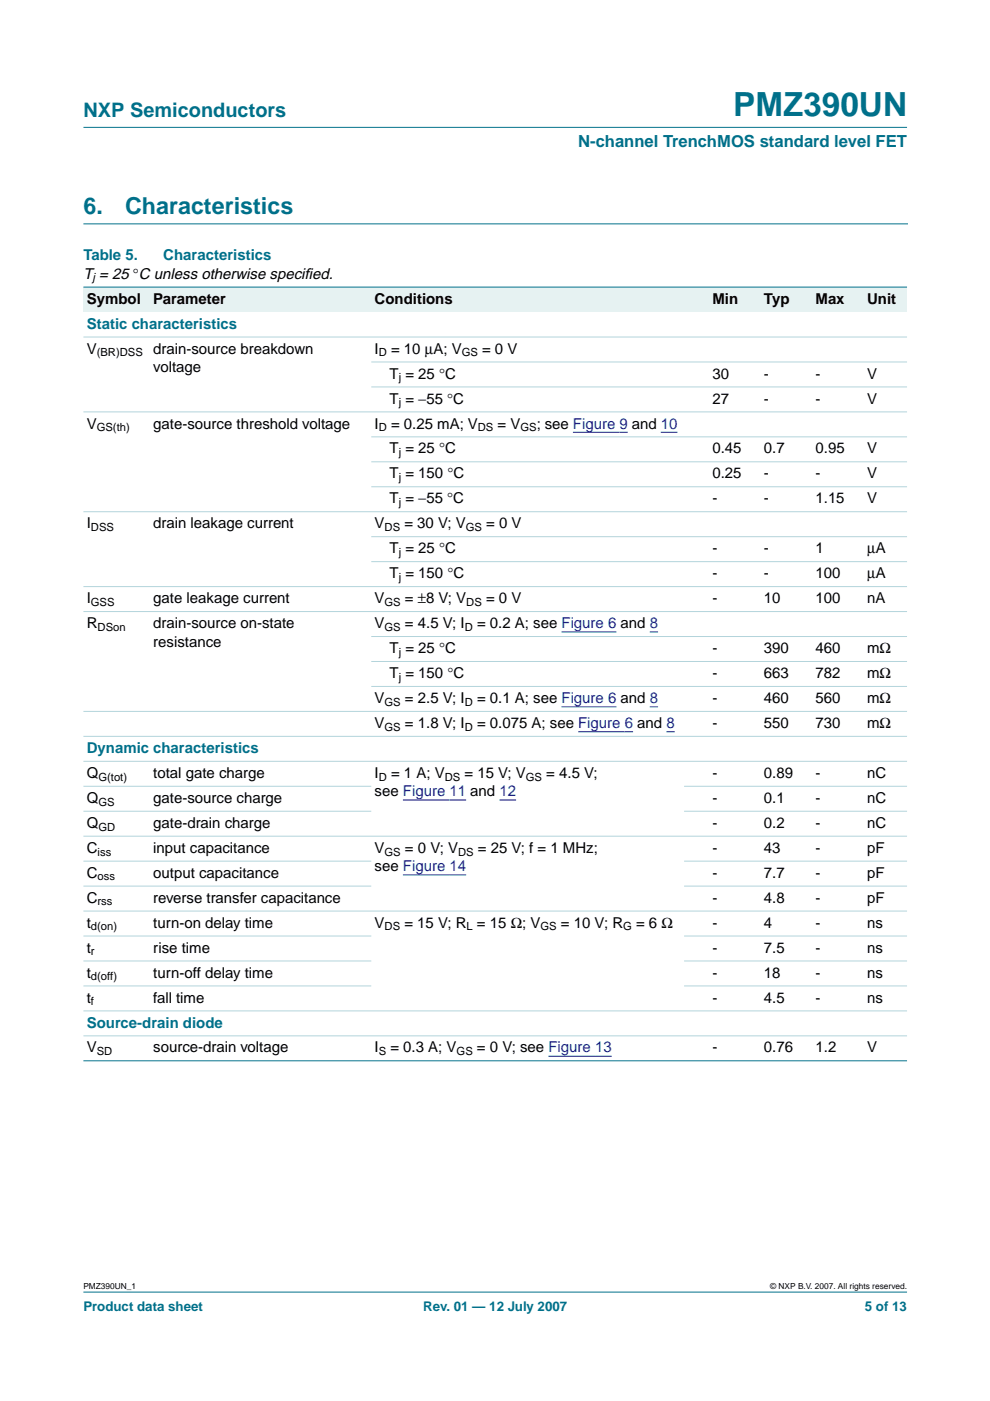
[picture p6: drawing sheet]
<svg xmlns="http://www.w3.org/2000/svg" width="210mm" height="297mm" viewBox="0 0 210 297" stroke-linecap="round" stroke-linejoin="round" font-family="sans-serif">
<defs><g id="words">
<text font-size="7.1" fill="#00708a" x="155.5" y="24.7">PMZ390UN</text>
<g font-size="4.9" fill="#00708a">
<text x="17.7" y="45.5">6.</text>
<text x="26.5" y="45.5">Characteristics</text>
</g>
<text font-size="4.2" fill="#00708a" x="17.7" y="24.9">NXP Semiconductors</text>
<text font-size="3.5" fill="#00708a" x="122.6" y="31.1">N-channel TrenchMOS standard level FET</text>
<g font-size="3.2" fill="#00708a">
<text x="17.7" y="55.2">Table 5.</text>
<text x="34.6" y="55.2">Characteristics</text>
<text x="18.4" y="69.7">Static characteristics</text>
<text x="18.4" y="159.6">Dynamic characteristics</text>
<text x="18.4" y="217.9">Source-drain diode</text>
</g>
<g font-size="3.2">
<text x="17.7" y="59.1">T = 25 °C unless otherwise specif</text>
<text x="64.6" y="59.1">ied.</text>
<text x="18.4" y="64.4">Symbol</text>
<text x="32.5" y="64.4">Parameter</text>
<text x="79.4" y="64.4">Conditions</text>
<text x="151" y="64.4">Min</text>
<text x="162" y="64.4">Typ</text>
<text x="172.9" y="64.4">Max</text>
<text x="183.8" y="64.4">Unit</text>
<text x="18.4" y="75">V</text>
<text x="32.5" y="75">drain-source breakdown</text>
<text x="79.4" y="75">I</text>
<text x="82.9" y="75">= 10 µA; V</text>
<text x="102.2" y="75">= 0 V</text>
<text x="32.5" y="78.9">voltage</text>
<text x="82.6" y="80.3">T = 25 °C</text>
<text x="151" y="80.3">30</text>
<text x="162" y="80.3">-</text>
<text x="172.9" y="80.3">-</text>
<text x="183.8" y="80.3">V</text>
<text x="82.6" y="85.6">T = −55 °C</text>
<text x="151" y="85.6">27</text>
<text x="162" y="85.6">-</text>
<text x="172.9" y="85.6">-</text>
<text x="183.8" y="85.6">V</text>
<text x="18.4" y="90.9">V</text>
<text x="32.5" y="90.9">gate-source threshold voltage</text>
<text x="79.4" y="90.9">I</text>
<text x="82.9" y="90.9">= 0.25 mA; V</text>
<text x="105.5" y="90.9">= V</text>
<text x="113.8" y="90.9">; see Figure 9 and 10</text>
<text x="82.6" y="101.4">T = 150 °C</text>
<text x="82.6" y="96.1">T = 25 °C</text>
<text x="151" y="101.4">0.25</text>
<text x="151" y="96.1">0.45</text>
<text x="162" y="101.4">-</text>
<text x="162" y="96.1">0.7</text>
<text x="172.9" y="101.4">-</text>
<text x="172.9" y="96.1">0.95</text>
<text x="183.8" y="101.4">V</text>
<text x="183.8" y="96.1">V</text>
<text x="82.6" y="106.7">T = −55 °C</text>
<text x="151" y="106.7">-</text>
<text x="162" y="106.7">-</text>
<text x="172.9" y="106.7">1.15</text>
<text x="183.8" y="106.7">V</text>
<text x="18.4" y="112">I</text>
<text x="32.5" y="112">drain leakage current</text>
<text x="79.4" y="112">V</text>
<text x="85.7" y="112">= 30 V; V</text>
<text x="103.1" y="112">= 0 V</text>
<text x="82.6" y="117.3">T = 25 °C</text>
<text x="151" y="117.3">-</text>
<text x="162" y="117.3">-</text>
<text x="172.9" y="117.3">1</text>
<text x="183.8" y="117.3">µA</text>
<text x="82.6" y="122.6">T = 150 °C</text>
<text x="151" y="122.6">-</text>
<text x="162" y="122.6">-</text>
<text x="172.9" y="122.6">100</text>
<text x="183.8" y="122.6">µA</text>
<text x="18.4" y="127.9">I</text>
<text x="32.5" y="127.9">gate leakage current</text>
<text x="79.4" y="127.9">V</text>
<text x="85.9" y="127.9">= ±8 V; V</text>
<text x="103.1" y="127.9">= 0 V</text>
<text x="151" y="127.9">-</text>
<text x="162" y="127.9">10</text>
<text x="172.9" y="127.9">100</text>
<text x="183.8" y="127.9">nA</text>
<text x="18.4" y="133.2">R</text>
<text x="32.5" y="133.2">drain-source on-state</text>
<text x="32.5" y="137.1">resistance</text>
<text x="79.4" y="133.2">V</text>
<text x="85.9" y="133.2">= 4.5 V; I</text>
<text x="101.1" y="133.2">= 0.2 A; see Figure 6 and 8</text>
<text x="82.6" y="143.8">T = 150 °C</text>
<text x="82.6" y="138.5">T = 25 °C</text>
<text x="151" y="143.8">-</text>
<text x="151" y="138.5">-</text>
<text x="162" y="143.8">663</text>
<text x="162" y="138.5">390</text>
<text x="172.9" y="143.8">782</text>
<text x="172.9" y="138.5">460</text>
<text x="183.8" y="143.8">mΩ</text>
<text x="183.8" y="138.5">mΩ</text>
<text x="79.4" y="149.1">V</text>
<text x="85.9" y="149.1">= 2.5 V; I</text>
<text x="101.1" y="149.1">= 0.1 A; see Figure 6 and 8</text>
<text x="151" y="149.1">-</text>
<text x="162" y="149.1">460</text>
<text x="172.9" y="149.1">560</text>
<text x="183.8" y="149.1">mΩ</text>
<text x="79.4" y="154.4">V</text>
<text x="85.9" y="154.4">= 1.8 V; I</text>
<text x="101.1" y="154.4">= 0.075 A; see Figure 6 and 8</text>
<text x="151" y="154.4">-</text>
<text x="162" y="154.4">550</text>
<text x="172.9" y="154.4">730</text>
<text x="183.8" y="154.4">mΩ</text>
<text x="18.4" y="164.9">Q</text>
<text x="32.5" y="164.9">total gate charge</text>
<text x="79.4" y="164.9">I</text>
<text x="82.9" y="164.9">= 1 A; V</text>
<text x="98.5" y="164.9">= 15 V; V</text>
<text x="115.8" y="164.9">= 4.5 V;</text>
<text x="151" y="164.9">-</text>
<text x="162" y="164.9">0.89</text>
<text x="172.9" y="164.9">-</text>
<text x="183.8" y="164.9">nC</text>
<text x="18.4" y="170.2">Q</text>
<text x="32.5" y="170.2">gate-source charge</text>
<text x="79.4" y="168.8">see Figure 11 and 12</text>
<text x="151" y="170.2">-</text>
<text x="162" y="170.2">0.1</text>
<text x="172.9" y="170.2">-</text>
<text x="183.8" y="170.2">nC</text>
<text x="18.4" y="175.5">Q</text>
<text x="32.5" y="175.5">gate-drain charge</text>
<text x="151" y="175.5">-</text>
<text x="162" y="175.5">0.2</text>
<text x="172.9" y="175.5">-</text>
<text x="183.8" y="175.5">nC</text>
<text x="18.4" y="180.8">C</text>
<text x="32.5" y="180.8">input capacitance</text>
<text x="79.4" y="184.7">see Figure 14</text>
<text x="79.4" y="180.8">V</text>
<text x="85.9" y="180.8">= 0 V; V</text>
<text x="101.3" y="180.8">= 25 V; f = 1 MHz;</text>
<text x="151" y="180.8">-</text>
<text x="162" y="180.8">43</text>
<text x="172.9" y="180.8">-</text>
<text x="183.8" y="180.8">pF</text>
<text x="18.4" y="186.1">C</text>
<text x="18.4" y="191.4">C</text>
<text x="32.5" y="186.1">output capacitance</text>
<text x="32.5" y="191.4">reverse transfer capacitance</text>
<text x="151" y="186.1">-</text>
<text x="151" y="191.4">-</text>
<text x="162" y="186.1">7.7</text>
<text x="162" y="191.4">4.8</text>
<text x="172.9" y="186.1">-</text>
<text x="172.9" y="191.4">-</text>
<text x="183.8" y="186.1">pF</text>
<text x="183.8" y="191.4">pF</text>
<text x="18.4" y="196.7">t</text>
<text x="32.5" y="196.7">turn-on delay time</text>
<text x="79.4" y="196.7">V</text>
<text x="85.7" y="196.7">= 15 V; R = 15 Ω; V</text>
<text x="118.9" y="196.7">= 10 V; R</text>
<text x="134.9" y="196.7">= 6 Ω</text>
<text x="151" y="196.7">-</text>
<text x="162" y="196.7">4</text>
<text x="172.9" y="196.7">-</text>
<text x="183.8" y="196.7">ns</text>
<text x="18.4" y="202">t</text>
<text x="32.5" y="202">rise time</text>
<text x="151" y="202">-</text>
<text x="162" y="202">7.5</text>
<text x="172.9" y="202">-</text>
<text x="183.8" y="202">ns</text>
<text x="18.4" y="207.3">t</text>
<text x="32.5" y="207.3">turn-off delay time</text>
<text x="151" y="207.3">-</text>
<text x="162" y="207.3">18</text>
<text x="172.9" y="207.3">-</text>
<text x="183.8" y="207.3">ns</text>
<text x="18.4" y="212.6">t</text>
<text x="32.5" y="212.6">fall time</text>
<text x="151" y="212.6">-</text>
<text x="162" y="212.6">4.5</text>
<text x="172.9" y="212.6">-</text>
<text x="183.8" y="212.6">ns</text>
<text x="18.4" y="223.1">V</text>
<text x="32.5" y="223.1">source-drain voltage</text>
<text x="79.4" y="223.1">I</text>
<text x="82.8" y="223.1">= 0.3 A; V</text>
<text x="101.1" y="223.1">= 0 V; see Figure 13</text>
<text x="151" y="223.1">-</text>
<text x="162" y="223.1">0.76</text>
<text x="172.9" y="223.1">1.2</text>
<text x="183.8" y="223.1">V</text>
</g>
<g font-size="2.8" fill="#00708a">
<text x="17.7" y="278">Product data sheet</text>
<text x="89.7" y="278">Rev. 01 — 12 July 2007</text>
<text x="183.4" y="278">5 of 13</text>
</g>
<g font-size="2.4">
<text x="19.6" y="59.7">j</text>
<text x="20.5" y="75.6">(BR)DSS</text>
<text x="80.3" y="75.6">D</text>
<text x="97.9" y="75.6">GS</text>
<text x="84.5" y="80.8">j</text>
<text x="84.5" y="86.1">j</text>
<text x="20.5" y="91.4">GS(th)</text>
<text x="80.3" y="91.4">D</text>
<text x="101.3" y="91.4">DS</text>
<text x="110.4" y="91.4">GS</text>
<text x="84.5" y="96.7">j</text>
<text x="84.5" y="102">j</text>
<text x="84.5" y="107.3">j</text>
<text x="19.3" y="112.6">DSS</text>
<text x="81.5" y="112.6">DS</text>
<text x="98.8" y="112.6">GS</text>
<text x="84.5" y="117.9">j</text>
<text x="84.5" y="123.2">j</text>
<text x="19.3" y="128.5">GSS</text>
<text x="81.5" y="128.5">GS</text>
<text x="98.9" y="128.5">DS</text>
<text x="20.7" y="133.8">DSon</text>
<text x="81.5" y="133.8">GS</text>
<text x="98.5" y="133.8">D</text>
<text x="84.5" y="139.1">j</text>
<text x="81.5" y="149.6">GS</text>
<text x="84.5" y="144.3">j</text>
<text x="98.5" y="149.6">D</text>
<text x="81.5" y="154.9">GS</text>
<text x="98.5" y="154.9">D</text>
<text x="20.9" y="165.5">G(tot)</text>
<text x="80.3" y="165.5">D</text>
<text x="94.3" y="165.5">DS</text>
<text x="111.5" y="165.5">GS</text>
<text x="20.9" y="170.8">GS</text>
<text x="20.9" y="176.1">GD</text>
<text x="20.7" y="181.4">iss</text>
<text x="81.5" y="181.4">GS</text>
<text x="97.1" y="181.4">DS</text>
<text x="20.7" y="186.7">oss</text>
<text x="20.7" y="192">rss</text>
<text x="19.3" y="197.3">d(on)</text>
<text x="81.5" y="197.3">DS</text>
<text x="98.9" y="197.3">L</text>
<text x="114.6" y="197.3">GS</text>
<text x="132.1" y="197.3">G</text>
<text x="19.3" y="202.6">r</text>
<text x="19.3" y="207.8">d(off)</text>
<text x="19.3" y="213.1">f</text>
<text x="20.5" y="223.7">SD</text>
<text x="80.3" y="223.7">S</text>
<text x="96.8" y="223.7">GS</text>
</g>
<g font-size="1.8">
<text x="17.7" y="273.4">PMZ390UN_1</text>
<text x="163.3" y="273.4">© NXP B.V. 2007. All rights reserved.</text>
</g>
</g></defs>
<g fill="#00708a" stroke="#00708a" stroke-width=".21">
<path d="M17.7 273.9h174.6z"/>
<path d="M17.7 27h174.6z"/>
</g>
<path d="M17.7 47.5h174.7" fill="none" stroke="#00708a" stroke-width=".21"/>
<g fill="#e6f2f2">
<path d="M17.7 60.9h14.1v5.3h-14.1z" fill-rule="evenodd"/>
<path d="M31.8 60.9h46.9v5.3h-46.9z" fill-rule="evenodd"/>
<path d="M78.7 60.9h66.3v5.3h-66.3z" fill-rule="evenodd"/>
<path d="M145 60.9h5.3v5.3h-5.3z" fill-rule="evenodd"/>
<path d="M150.3 60.9h11v5.3h-11z" fill-rule="evenodd"/>
<path d="M161.3 60.9h10.9v5.3h-10.9z" fill-rule="evenodd"/>
<path d="M172.2 60.9h10.9v5.3h-10.9z" fill-rule="evenodd"/>
<path d="M183.1 60.9h9.2v5.3h-9.2z" fill-rule="evenodd"/>
</g>
<path d="M121.5 91.7h11.6M140.1 91.7h3.5M119.1 134h11.6M137.8 134h1.7M119.1 149.9h11.6M122.6 155.2h11.6M137.8 149.9h1.7M141.3 155.2h1.8M85.4 169.6h13.4M105.9 169.6h3.5M85.4 185.5h13.4M116.3 223.9h13.4" fill="none" stroke="#00f" stroke-width=".21"/>
<g fill="#00708a" stroke="#00708a" stroke-width=".21">
<path d="M17.7 60.9h174.6z"/>
<path d="M17.7 224.9h174.6z"/>
</g>
<g fill="#b3d4db" stroke="#b3d4db" stroke-width=".21">
<path d="M17.7 71.5h174.6z"/>
<path d="M78.7 76.7h113.6z"/>
<path d="M78.7 82h113.6z"/>
<path d="M17.7 87.3h174.6z"/>
<path d="M78.7 92.6h113.6z"/>
<path d="M78.7 97.9h113.6z"/>
<path d="M78.7 103.2h113.6z"/>
<path d="M17.7 108.5h174.6z"/>
<path d="M78.7 113.8h113.6z"/>
<path d="M78.7 119.1h113.6z"/>
<path d="M17.7 124.4h174.6z"/>
<path d="M17.7 129.7h174.6z"/>
<path d="M78.7 135h113.6z"/>
<path d="M78.7 140.2h113.6z"/>
<path d="M78.7 145.5h113.6z"/>
<path d="M17.7 150.8h174.6z"/>
<path d="M17.7 156.1h174.6z"/>
<path d="M17.7 161.4h174.6z"/>
<path d="M17.7 166.7h61z"/>
<path d="M145 166.7h47.3z"/>
<path d="M17.7 172h61z"/>
<path d="M145 172h47.3z"/>
<path d="M17.7 177.3h174.6z"/>
<path d="M17.7 182.6h61z"/>
<path d="M145 182.6h47.3z"/>
<path d="M17.7 187.9h61z"/>
<path d="M145 187.9h47.3z"/>
<path d="M17.7 193.2h174.6z"/>
<path d="M17.7 198.5h61z"/>
<path d="M145 198.5h47.3z"/>
<path d="M17.7 203.7h61z"/>
<path d="M145 203.7h47.3z"/>
<path d="M17.7 209h61z"/>
<path d="M145 209h47.3z"/>
<path d="M17.7 214.3h174.6z"/>
<path d="M17.7 219.6h174.6z"/>
</g>
<use href="#words"/>
</svg>
